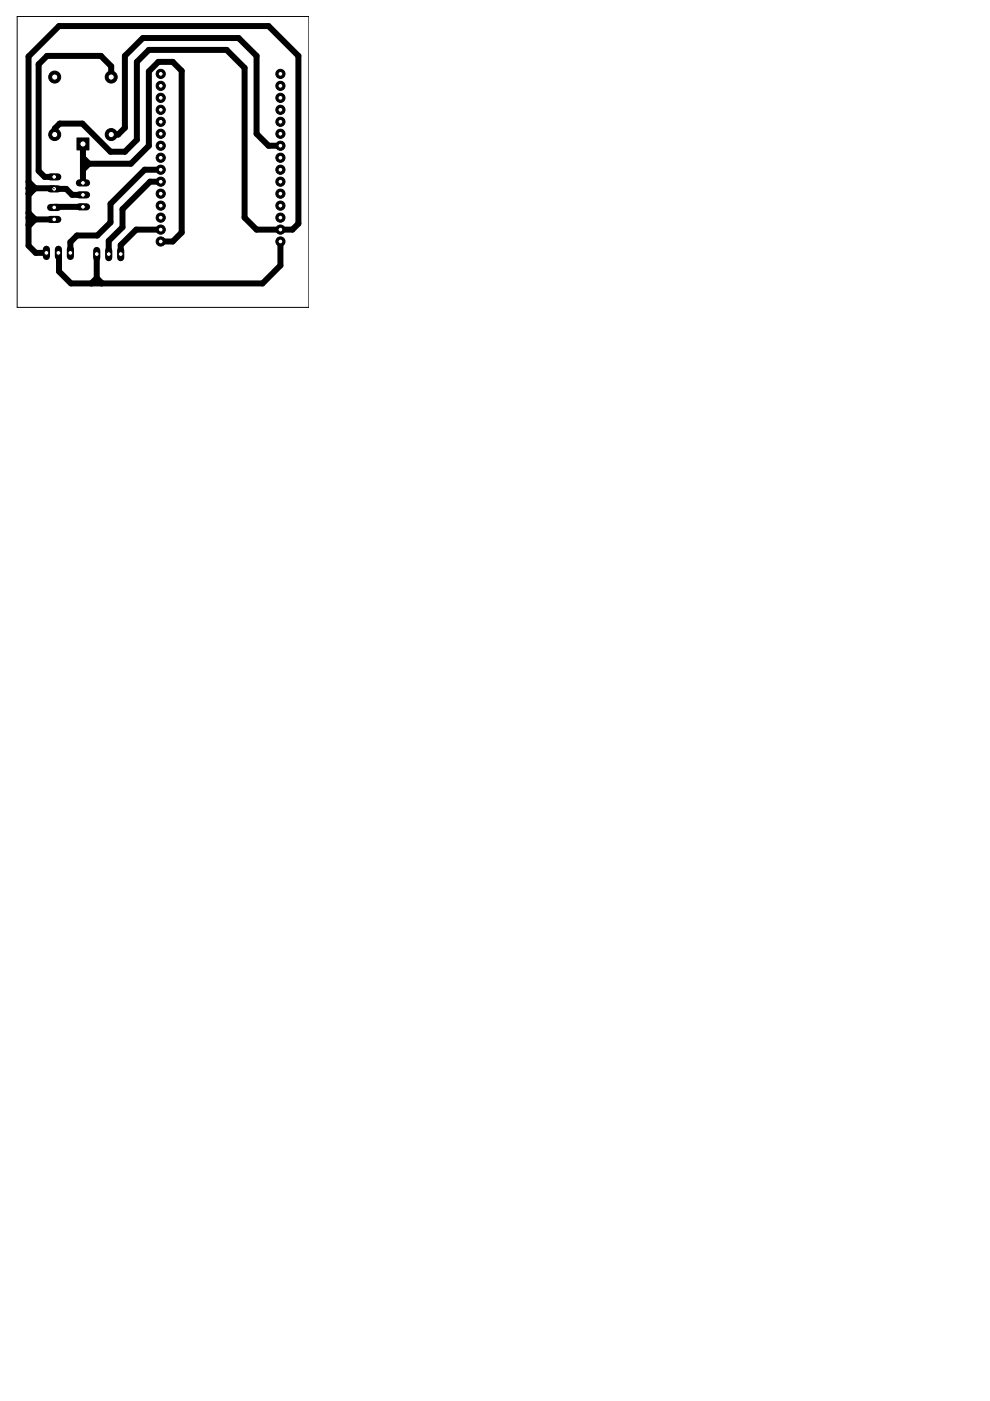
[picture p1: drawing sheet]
<svg xmlns="http://www.w3.org/2000/svg" width="210mm" height="297mm" viewBox="0 0 210 297" stroke-linecap="round" stroke-linejoin="round" font-family="sans-serif">
<g fill="none" stroke="#000" stroke-width="1.3">
<path d="M23.6 16.3v-2.2l-2.2-2.2h-11.4l-1.8 1.7v22.6l1.3 1.3h2M6.1 39.9h5.3M6.1 38.5l1.4 1.4-1.2 1.2h-.2M11.6 28.5v-1.2l1.1-1.1h4.8l5.9 6h3.1l2.5-2.6v-16.5l2.6-2.5h16.4l3.9 3.8v31.7l2.5 2.6h7.6l1.3-1.3v-35.5l-6.4-6.4h-44.4l-6.4 6.5v40.1l1.5 1.5h2.2M17.6 34.7h10.1l3.9-3.8v-15.7l2-2.1h3l1.9 1.9v34.3l-1.9 1.9h-2.5M17.6 30.5v8.3M17.6 33.4l1.3 1.3-1.3 1.3M23.6 28.5h1.4l1.5-1.4v-15.2l3.8-3.8h20.3l3.8 3.8v16.5l2.5 2.5h2.6M34.1 38.5h-2.3l-5.8 5.9v3.8l-2.9 2.9v2.8M34.1 36h-3.4l-7.3 7.2v4l-2.8 2.7h-4.3l-1.4 1.4v2.3M6.1 46.1l.3 .4h5.1M6.1 45.1l1.4 1.4-1.2 1.2h-.2"/>
<path d="M10.6 40h3.4l1.3 1.3h2.3M17.6 43.9h-6l-.1 .1M20.5 58.9l-1.1 1.2M20.5 53.9v5M20.5 58.9l1 1.2M34.1 48.7h-5.2l-3.3 3.3v1.9M59.5 51.2v5.1l-3.8 3.8h-40.7l-2.5-2.5v-3.9l-.1-.1"/>
</g>
<circle cx="59.5" cy="51.2" r=".97" fill="#000" stroke="#000" stroke-width=".21"/>
<circle cx="59.5" cy="51.2" r=".51" fill="#fff" stroke="#000" stroke-width=".21"/>
<circle cx="59.5" cy="48.7" r=".97" fill="#000" stroke="#000" stroke-width=".21"/>
<circle cx="59.5" cy="48.7" r=".51" fill="#fff" stroke="#000" stroke-width=".21"/>
<circle cx="59.5" cy="46.1" r=".97" fill="#000" stroke="#000" stroke-width=".21"/>
<circle cx="59.5" cy="46.1" r=".51" fill="#fff" stroke="#000" stroke-width=".21"/>
<circle cx="59.5" cy="43.6" r=".97" fill="#000" stroke="#000" stroke-width=".21"/>
<circle cx="59.5" cy="43.6" r=".51" fill="#fff" stroke="#000" stroke-width=".21"/>
<circle cx="59.5" cy="41.1" r=".97" fill="#000" stroke="#000" stroke-width=".21"/>
<circle cx="59.5" cy="41.1" r=".51" fill="#fff" stroke="#000" stroke-width=".21"/>
<circle cx="59.5" cy="38.5" r=".97" fill="#000" stroke="#000" stroke-width=".21"/>
<circle cx="59.5" cy="38.5" r=".51" fill="#fff" stroke="#000" stroke-width=".21"/>
<circle cx="59.5" cy="36" r=".97" fill="#000" stroke="#000" stroke-width=".21"/>
<circle cx="59.5" cy="36" r=".51" fill="#fff" stroke="#000" stroke-width=".21"/>
<circle cx="59.5" cy="33.4" r=".97" fill="#000" stroke="#000" stroke-width=".21"/>
<circle cx="59.5" cy="33.4" r=".51" fill="#fff" stroke="#000" stroke-width=".21"/>
<circle cx="59.5" cy="30.9" r=".97" fill="#000" stroke="#000" stroke-width=".21"/>
<circle cx="59.5" cy="30.9" r=".51" fill="#fff" stroke="#000" stroke-width=".21"/>
<circle cx="59.5" cy="28.4" r=".97" fill="#000" stroke="#000" stroke-width=".21"/>
<circle cx="59.5" cy="28.4" r=".51" fill="#fff" stroke="#000" stroke-width=".21"/>
<circle cx="59.5" cy="25.8" r=".97" fill="#000" stroke="#000" stroke-width=".21"/>
<circle cx="59.5" cy="25.8" r=".51" fill="#fff" stroke="#000" stroke-width=".21"/>
<circle cx="59.5" cy="23.3" r=".97" fill="#000" stroke="#000" stroke-width=".21"/>
<circle cx="59.5" cy="23.3" r=".51" fill="#fff" stroke="#000" stroke-width=".21"/>
<circle cx="59.5" cy="20.7" r=".97" fill="#000" stroke="#000" stroke-width=".21"/>
<circle cx="59.5" cy="20.7" r=".51" fill="#fff" stroke="#000" stroke-width=".21"/>
<circle cx="59.5" cy="18.2" r=".97" fill="#000" stroke="#000" stroke-width=".21"/>
<circle cx="59.5" cy="18.2" r=".51" fill="#fff" stroke="#000" stroke-width=".21"/>
<circle cx="59.5" cy="15.7" r=".97" fill="#000" stroke="#000" stroke-width=".21"/>
<circle cx="59.5" cy="15.7" r=".51" fill="#fff" stroke="#000" stroke-width=".21"/>
<circle cx="34.1" cy="51.2" r=".97" fill="#000" stroke="#000" stroke-width=".21"/>
<circle cx="34.1" cy="51.2" r=".51" fill="#fff" stroke="#000" stroke-width=".21"/>
<circle cx="34.1" cy="48.7" r=".97" fill="#000" stroke="#000" stroke-width=".21"/>
<circle cx="34.1" cy="48.7" r=".51" fill="#fff" stroke="#000" stroke-width=".21"/>
<circle cx="34.1" cy="46.1" r=".97" fill="#000" stroke="#000" stroke-width=".21"/>
<circle cx="34.1" cy="46.1" r=".51" fill="#fff" stroke="#000" stroke-width=".21"/>
<circle cx="34.1" cy="43.6" r=".97" fill="#000" stroke="#000" stroke-width=".21"/>
<circle cx="34.1" cy="43.6" r=".51" fill="#fff" stroke="#000" stroke-width=".21"/>
<circle cx="34.1" cy="41.1" r=".97" fill="#000" stroke="#000" stroke-width=".21"/>
<circle cx="34.1" cy="41.1" r=".51" fill="#fff" stroke="#000" stroke-width=".21"/>
<circle cx="34.1" cy="38.5" r=".97" fill="#000" stroke="#000" stroke-width=".21"/>
<circle cx="34.1" cy="38.5" r=".51" fill="#fff" stroke="#000" stroke-width=".21"/>
<circle cx="34.1" cy="36" r=".97" fill="#000" stroke="#000" stroke-width=".21"/>
<circle cx="34.1" cy="36" r=".51" fill="#fff" stroke="#000" stroke-width=".21"/>
<circle cx="34.1" cy="33.4" r=".97" fill="#000" stroke="#000" stroke-width=".21"/>
<circle cx="34.1" cy="33.4" r=".51" fill="#fff" stroke="#000" stroke-width=".21"/>
<circle cx="34.1" cy="30.9" r=".97" fill="#000" stroke="#000" stroke-width=".21"/>
<circle cx="34.1" cy="30.9" r=".51" fill="#fff" stroke="#000" stroke-width=".21"/>
<circle cx="34.1" cy="28.4" r=".97" fill="#000" stroke="#000" stroke-width=".21"/>
<circle cx="34.1" cy="28.4" r=".51" fill="#fff" stroke="#000" stroke-width=".21"/>
<circle cx="34.1" cy="25.8" r=".97" fill="#000" stroke="#000" stroke-width=".21"/>
<circle cx="34.1" cy="25.8" r=".51" fill="#fff" stroke="#000" stroke-width=".21"/>
<circle cx="34.1" cy="23.3" r=".97" fill="#000" stroke="#000" stroke-width=".21"/>
<circle cx="34.1" cy="23.3" r=".51" fill="#fff" stroke="#000" stroke-width=".21"/>
<circle cx="34.1" cy="20.7" r=".97" fill="#000" stroke="#000" stroke-width=".21"/>
<circle cx="34.1" cy="20.7" r=".51" fill="#fff" stroke="#000" stroke-width=".21"/>
<circle cx="34.1" cy="18.2" r=".97" fill="#000" stroke="#000" stroke-width=".21"/>
<circle cx="34.1" cy="18.2" r=".51" fill="#fff" stroke="#000" stroke-width=".21"/>
<circle cx="34.1" cy="15.7" r=".97" fill="#000" stroke="#000" stroke-width=".21"/>
<circle cx="34.1" cy="15.7" r=".51" fill="#fff" stroke="#000" stroke-width=".21"/>
<path d="M16.8 38.8h1.6" fill="none" stroke="#000" stroke-width="1.5"/>
<circle cx="17.6" cy="38.8" r=".51" fill="#fff" stroke="#000" stroke-width=".21"/>
<path d="M16.8 41.3h1.6" fill="none" stroke="#000" stroke-width="1.5"/>
<circle cx="17.6" cy="41.3" r=".51" fill="#fff" stroke="#000" stroke-width=".21"/>
<path d="M16.8 43.9h1.6" fill="none" stroke="#000" stroke-width="1.5"/>
<circle cx="17.6" cy="43.9" r=".51" fill="#fff" stroke="#000" stroke-width=".21"/>
<path d="M20.5 53.1v1.5" fill="none" stroke="#000" stroke-width="1.5"/>
<circle cx="20.5" cy="53.9" r=".51" fill="#fff" stroke="#000" stroke-width=".21"/>
<path d="M23.1 53.1v1.5" fill="none" stroke="#000" stroke-width="1.5"/>
<circle cx="23.1" cy="53.9" r=".51" fill="#fff" stroke="#000" stroke-width=".21"/>
<path d="M25.6 53.1v1.5" fill="none" stroke="#000" stroke-width="1.5"/>
<circle cx="25.6" cy="53.9" r=".51" fill="#fff" stroke="#000" stroke-width=".21"/>
<path d="M10.7 44h1.6" fill="none" stroke="#000" stroke-width="1.5"/>
<circle cx="11.5" cy="44" r=".51" fill="#fff" stroke="#000" stroke-width=".21"/>
<path d="M10.7 46.5h1.6" fill="none" stroke="#000" stroke-width="1.5"/>
<circle cx="11.5" cy="46.5" r=".51" fill="#fff" stroke="#000" stroke-width=".21"/>
<path d="M16.3 29.3h2.6v2.5h-2.6z" fill="#000" stroke="#000" stroke-width=".21"/>
<circle cx="17.6" cy="30.5" r=".66" fill="#fff" stroke="#000" stroke-width=".21"/>
<circle cx="23.6" cy="28.5" r="1.27" fill="#000" stroke="#000" stroke-width=".21"/>
<circle cx="23.6" cy="28.5" r=".66" fill="#fff" stroke="#000" stroke-width=".21"/>
<circle cx="23.6" cy="16.3" r="1.27" fill="#000" stroke="#000" stroke-width=".21"/>
<circle cx="23.6" cy="16.3" r=".66" fill="#fff" stroke="#000" stroke-width=".21"/>
<circle cx="11.6" cy="16.3" r="1.27" fill="#000" stroke="#000" stroke-width=".21"/>
<circle cx="11.6" cy="16.3" r=".66" fill="#fff" stroke="#000" stroke-width=".21"/>
<circle cx="11.6" cy="28.5" r="1.27" fill="#000" stroke="#000" stroke-width=".21"/>
<circle cx="11.6" cy="28.5" r=".66" fill="#fff" stroke="#000" stroke-width=".21"/>
<path d="M10.7 37.5h1.6" fill="none" stroke="#000" stroke-width="1.5"/>
<circle cx="11.5" cy="37.5" r=".51" fill="#fff" stroke="#000" stroke-width=".21"/>
<path d="M10.7 40h1.6" fill="none" stroke="#000" stroke-width="1.5"/>
<circle cx="11.5" cy="40" r=".51" fill="#fff" stroke="#000" stroke-width=".21"/>
<path d="M14.9 52.9v1.5" fill="none" stroke="#000" stroke-width="1.5"/>
<circle cx="14.9" cy="53.6" r=".51" fill="#fff" stroke="#000" stroke-width=".21"/>
<path d="M12.4 52.9v1.5" fill="none" stroke="#000" stroke-width="1.5"/>
<circle cx="12.4" cy="53.6" r=".51" fill="#fff" stroke="#000" stroke-width=".21"/>
<path d="M9.8 52.9v1.5" fill="none" stroke="#000" stroke-width="1.5"/>
<circle cx="9.8" cy="53.6" r=".51" fill="#fff" stroke="#000" stroke-width=".21"/>
<path d="M3.6 3.5h61.9v61.7h-61.9zM11.4 39.9l.1 .1" fill="none" stroke="#000" stroke-width=".21"/>
</svg>
